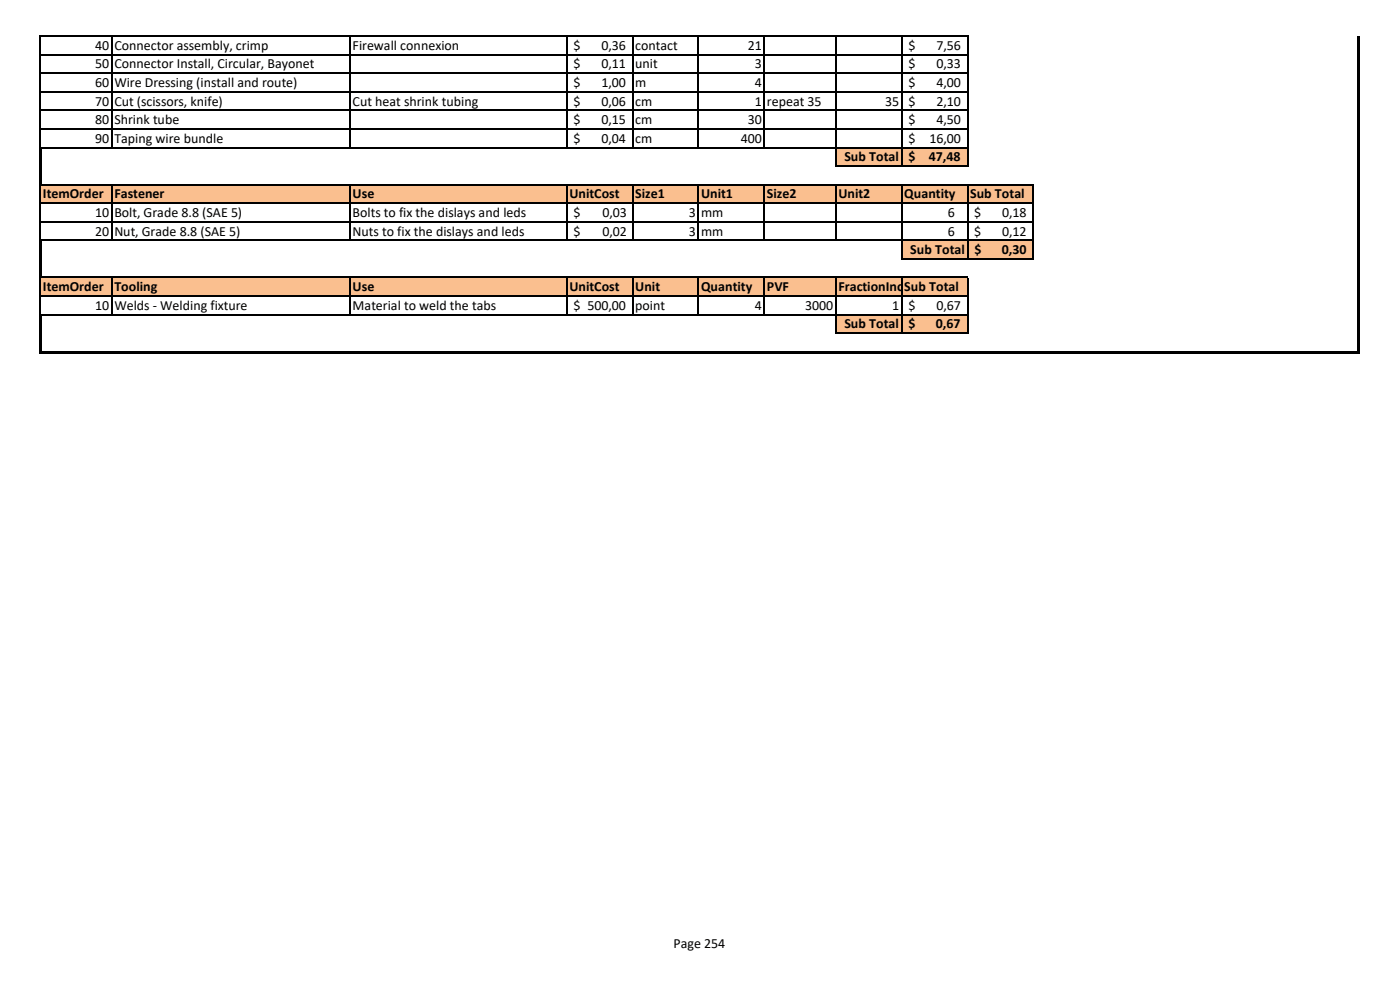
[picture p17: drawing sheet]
<svg xmlns="http://www.w3.org/2000/svg" width="297mm" height="210mm" viewBox="0 0 297 210" stroke-linecap="round" stroke-linejoin="round" font-family="sans-serif">
<defs><g id="words">
<g font-size="3">
<text x="20.2" y="10.6">40</text>
<text x="24.3" y="10.6">Connector assembly, crimp</text>
<text x="74.8" y="10.6">Firewall connexion</text>
<text x="121.7" y="10.6">$</text>
<text x="127.6" y="10.6">0,36</text>
<text x="134.8" y="10.6">contact</text>
<text x="158.6" y="10.6">21</text>
<text x="192.7" y="10.6">$</text>
<text x="198.7" y="10.6">7,56</text>
<text x="20.2" y="14.5">50</text>
<text x="24.3" y="14.5">Connector Install, Circular, Bayonet</text>
<text x="121.7" y="14.5">$</text>
<text x="127.6" y="14.5">0,11</text>
<text x="134.8" y="14.5">unit</text>
<text x="160.1" y="14.5">3</text>
<text x="192.7" y="14.5">$</text>
<text x="198.7" y="14.5">0,33</text>
<text x="20.2" y="18.5">60</text>
<text x="20.2" y="22.4">70</text>
<text x="24.3" y="18.5">Wire Dressing (install and route)</text>
<text x="24.3" y="22.4">Cut (scissors, knife)</text>
<text x="74.8" y="22.4">Cut heat shrink tubing</text>
<text x="121.7" y="18.5">$</text>
<text x="121.7" y="22.4">$</text>
<text x="127.6" y="18.5">1,00</text>
<text x="127.6" y="22.4">0,06</text>
<text x="134.8" y="18.5">m</text>
<text x="134.8" y="22.4">cm</text>
<text x="160.1" y="18.5">4</text>
<text x="160.1" y="22.4">1</text>
<text x="162.7" y="22.4">repeat 35</text>
<text x="187.8" y="22.4">35</text>
<text x="192.7" y="18.5">$</text>
<text x="192.7" y="22.4">$</text>
<text x="198.7" y="18.5">4,00</text>
<text x="198.7" y="22.4">2,10</text>
<text x="20.2" y="26.3">80</text>
<text x="24.3" y="26.3">Shrink tube</text>
<text x="121.7" y="26.3">$</text>
<text x="127.6" y="26.3">0,15</text>
<text x="134.8" y="26.3">cm</text>
<text x="158.6" y="26.3">30</text>
<text x="192.7" y="26.3">$</text>
<text x="198.7" y="26.3">4,50</text>
<text x="20.2" y="30.3">90</text>
<text x="24.3" y="30.3">Taping wire bundle</text>
<text x="121.7" y="30.3">$</text>
<text x="127.6" y="30.3">0,04</text>
<text x="134.8" y="30.3">cm</text>
<text x="157.2" y="30.3">400</text>
<text x="179.1" y="34.2">Sub Total</text>
<text x="192.7" y="30.3">$</text>
<text x="192.8" y="34.2">$</text>
<text x="197.1" y="34.2">47,48</text>
<text x="197.2" y="30.3">16,00</text>
<text x="9.1" y="42.1">ItemOrder</text>
<text x="20.2" y="46">10</text>
<text x="24.3" y="42.1">Fastener</text>
<text x="24.3" y="46">Bolt, Grade 8.8 (SAE 5)</text>
<text x="74.8" y="42.1">Use</text>
<text x="74.8" y="46">Bolts to fix the dislays and leds</text>
<text x="120.8" y="42.1">UnitCost</text>
<text x="121.7" y="46">$</text>
<text x="127.8" y="46">0,03</text>
<text x="134.8" y="42.1">Size1</text>
<text x="146.2" y="46">3</text>
<text x="148.7" y="42.1">Unit1</text>
<text x="148.7" y="46">mm</text>
<text x="162.7" y="42.1">Size2</text>
<text x="177.9" y="42.1">Unit2</text>
<text x="191.8" y="42.1">Quantity</text>
<text x="201.1" y="46">6</text>
<text x="205.8" y="42.1">Sub Total</text>
<text x="206.7" y="46">$</text>
<text x="212.6" y="46">0,18</text>
<text x="20.2" y="50">20</text>
<text x="24.3" y="50">Nut, Grade 8.8 (SAE 5)</text>
<text x="74.8" y="50">Nuts to fix the dislays and leds</text>
<text x="121.7" y="50">$</text>
<text x="127.8" y="50">0,02</text>
<text x="146.2" y="50">3</text>
<text x="148.7" y="50">mm</text>
<text x="193.1" y="53.9">Sub Total</text>
<text x="201.1" y="50">6</text>
<text x="206.7" y="50">$</text>
<text x="206.7" y="53.9">$</text>
<text x="212.5" y="53.9">0,30</text>
<text x="212.6" y="50">0,12</text>
<text x="9.1" y="61.8">ItemOrder</text>
<text x="20.2" y="65.7">10</text>
<text x="24.3" y="61.8">Tooling</text>
<text x="24.3" y="65.7">Welds - Welding fixture</text>
<text x="74.8" y="61.8">Use</text>
<text x="74.8" y="65.7">Material to weld the tabs</text>
<text x="120.8" y="61.8">UnitCost</text>
<text x="121.7" y="65.7">$ 500,00</text>
<text x="134.8" y="61.8">Unit</text>
<text x="134.8" y="65.7">point</text>
<text x="148.7" y="61.8">Quantity</text>
<text x="160.1" y="65.7">4</text>
<text x="162.7" y="61.8">PVF</text>
<text x="170.8" y="65.7">3000</text>
<text x="177.9" y="61.8">FractionIncluded</text>
<text x="189.3" y="65.7">1</text>
<text x="191.8" y="61.8">Sub Total</text>
<text x="192.7" y="65.7">$</text>
<text x="198.7" y="65.7">0,67</text>
<text x="179.1" y="69.7">Sub Total</text>
<text x="192.8" y="69.7">$</text>
<text x="198.6" y="69.7">0,67</text>
<text x="142.9" y="201.1">Page 254</text>
</g>
</g></defs>
<g fill="#fabf8f">
<path d="M177.3 31.3h28v4h-28z" fill-rule="evenodd"/>
<path d="M8.7 39.2h210.6v3.9h-210.6z" fill-rule="evenodd"/>
<path d="M191.3 51h28v4h-28z" fill-rule="evenodd"/>
<path d="M8.7 58.9h196.6v3.9h-196.6z" fill-rule="evenodd"/>
<path d="M177.3 66.7h28v4h-28z" fill-rule="evenodd"/>
</g>
<g fill="none" stroke="#000" stroke-width=".25">
<path d="M8.6 7.5v23.7M8.7 7.7h196.7M8.7 11.6h196.7M8.7 15.5h196.7M8.7 19.5h196.7M23.7 7.8v23.6M74.3 7.8v23.6M120.2 7.8v23.6M134.2 7.8v23.6M148.2 7.8v23.6M162.2 7.8v23.6M177.3 7.8v27.6"/>
<path d="M191.3 7.8v27.6M205.3 7.8v27.6M8.6 39.3v11.5M8.7 23.4h196.7M8.7 27.4h196.7M8.8 31.3h196.6M8.8 39.2h210.6M23.7 39.3v7.6M74.3 39.3v7.6M120.2 39.3v11.5M134.2 39.3v7.6M148.2 39.3v7.6"/>
<path d="M162.2 39.3v7.6M177.3 39.3v7.6M177.4 35.2h28M191.3 39.3v7.6M205.3 39.3v15.7M219.2 39.3v15.7M8.6 59v7.6M8.7 47h111.4M8.7 43.1h210.7M8.8 51h182.4M8.8 58.9h196.6M23.7 47.2v3.9"/>
<path d="M23.7 59v7.9M74.3 47.2v3.6M74.3 59v7.9M120.2 59v7.9M120.4 47h99M134.2 47.2v3.9M134.2 59v7.9M148.2 47.2v3.9M148.2 59v7.9M162.2 47.2v3.9M162.2 59v7.9M177.3 47.2v3.9"/>
<path d="M177.3 59v11.8M191.3 47.2v7.8M191.3 59v11.8M191.4 51h28M191.4 54.9h28M205.3 59v11.8M8.7 62.8h196.7M8.8 66.7h196.6M177.4 70.7h28"/>
</g>
<g fill="#000">
<path d="M8.3 31.2h.5v8.1h-.5z" fill-rule="evenodd"/>
<path d="M8.3 50.8h.5v8.2h-.5z" fill-rule="evenodd"/>
<path d="M8.3 66.6h.5v8.4h-.5z" fill-rule="evenodd"/>
<path d="M8.8 74.5h279.6v.5h-279.6z" fill-rule="evenodd"/>
<path d="M287.9 7.7h.5v67.3h-.5z" fill-rule="evenodd"/>
</g>
<use href="#words"/>
</svg>
